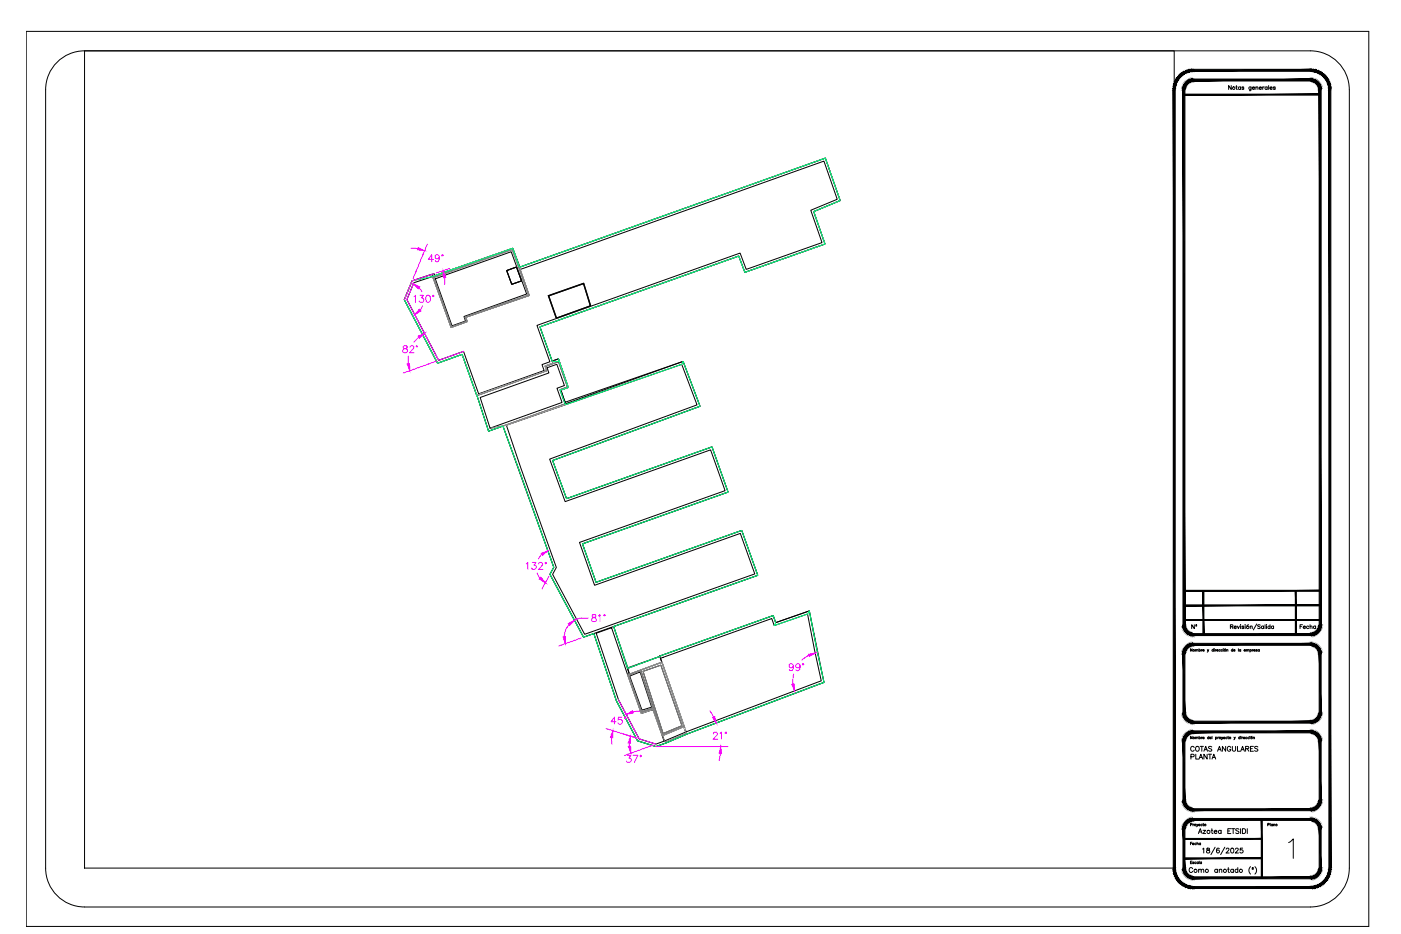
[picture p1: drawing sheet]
<svg xmlns="http://www.w3.org/2000/svg" width="914mm" height="610mm" viewBox="0 0 914 610" stroke-linecap="round" stroke-linejoin="round" font-family="sans-serif">
<defs><g id="words">
<text font-size="8.8" x="784" y="559">18/6/2025</text>
<g font-size="8.4" fill="#f0f">
<text x="279" y="172">49°</text>
<text x="269" y="199">130°</text>
<text x="262" y="231">82°</text>
<text x="343" y="373">132°</text>
<text x="385" y="407">81°</text>
<text x="514" y="439">99°</text>
<text x="398" y="474">45°</text>
<text x="465" y="484">21°</text>
<text x="408" y="499">37°</text>
</g>
<g font-size="6.6">
<text x="776" y="491">COTAS ANGULARES</text>
<text x="776" y="497">PLANTA</text>
<text x="781" y="545">Azotea ETSIDI</text>
</g>
<g font-size="6.2">
<text x="777" y="412">Nº</text>
<text x="848" y="412">Fecha</text>
</g>
<g font-size="4.4">
<text x="827" y="540">Plano</text>
<text x="776" y="552">Fecha</text>
</g>
</g></defs>
<!-- layer: 0 -->
<g fill="none" stroke="#000" stroke-width=".65">
<path d="M55 33h711v534h-711zM331 177l6-3 3 9-6 3zM269 183l14-4 1 1 51-18 4 12 200-71 9 28-17 7 7 21-52 19-4-11-130 46 9 24-5 2 1 3-46 16-9-27-16 6-22-41zM270 185l12-4 12 33 11-4-1-3 41-14-5-17 198-71 8 25-17 7 8 21-50 18-4-11-133 47 9 24-5 2 1 4-43 15-9-28-17 6-20-39zM283 181l52-19 10 31-41 14 1 3-11 4zM284 182l50-18 10 28-41 15 1 3-9 3zM358 193l23-8 5 15-23 8zM358 193l23-8 4 15-22 8zM360 236l4-2 7 19-5 2 3 8M311 258l46-16-1-3 8-3 6 17-5 1 4 10-50 17zM313 259l45-16-1-3 6-2 5 14-4 1 3 10-47 16zM331 278l114-40 10 26-96 36 10 27 95-33 9 26-95 34 10 28 95-34 10 27-111 39-21-39 2-5z"/>
<path d="M369 263h.1M369 263l77-27 11 29-96 36 9 24 95-33 10 29-95 34 9 25 95-34 11 30-114 40-22-41 2-5-33-92M388 414l14 43 14 27 12 3 21-8 89-34-10-46-22 7-1-4-74 26M389 413l10-3 20 56 7-3 7 21-5 2-11-4-13-25zM401 409l10 31M410 436l21-8 1 4-21 8zM418 437l14-5 14 42-14 6zM420 438l11-4 14 40-12 5zM431 428h.1M431 430l73-26 1 4 22-7 9 43-88 34zM410 441l8-4 8 25-7 3zM411 440h.1"/>
<path d="M411 441l7-2 7 23-6 2zM432 480l14-6 2 4-14 6z"/>
</g>
<!-- layer: CONTORNO -->
<path d="M269 183l13-4v2l53-19 4 12 200-71 9 28-17 7 7 21-52 19-4-11-130 46 8 23 4-2 7 19-5 2 3 9 77-28 11 29-96 36 9 24 95-33 10 29-95 34 9 25 95-34 11 30-94 33 9 27 95-34 1 4 22-7 10 46-89 34-21 8-12-3-14-27-14-43-7 2-22-41 2-5-33-92-9 3-8-23-9-27-16 6-22-41z" fill="none" stroke="#000" stroke-width=".65"/>
<!-- layer: C-TOPO -->
<g fill="none" stroke="#808080" stroke-width=".65">
<path d="M331 177l6-3 3 9-6 3zM339 174l200-71 9 28-17 7 7 21-52 19-4-11-130 46M269 183l-5 13 22 41 16-6 9 27 46-16-1-3 5-2v-1M282 181l53-19 10 31-41 14 1 3-11 4zM283 181l52-19 10 31-41 14 1 3-11 4zM283 181l51-18 11 29-42 15 1 3-9 3zM358 193l23-8 5 15-23 8zM358 193l23-8 4 15-22 8zM363 236l-7 3 1 3-46 16M364 234l7 19-5 2M364 235l7 18-5 1M369 264l-39 13-10 2 2 1"/>
<path d="M369 264l-41 14M420 438l11-4 14 40-12 5zM410 441l22-9 16 46-13 6h-1l-8-21-7 3zM410 441l22-9 15 43-1-1-14 6-6-17-7 2zM410 441l8-4 14 41-6-15-7 2zM410 441l8-4 10 29-2-4-7 3zM410 441l8-3 8 24-7 2z"/>
</g>
<path d="M282 181l53-19 10 31-41 14 1 3-11 4zM358 193l23-8 4 15-22 8zM362 236v1l-6 2 1 3-46 16M364 235l7 18-5 1M369 264l-39 13-6 2h1M410 441l22-9 15 44-1-2-14 6-6-17-7 2z" fill="none" stroke="#dcdcdc" stroke-width=".65"/>
<path d="M269 183l13-2 53-19 4 12 200-71 9 28-17 7 7 21-52 19-4-11-130 46 8 23h4v-2l7 19-5 2-1-1 4 10 76-26 1-2 11 29-96 36 9 24 95-33 10 29-95 34 9 25 95-34 11 30-94 33 9 27 22-8 73-26 1 4-1 2 22-7 1-2 10 46-89 34-21 8-12-3-14-27-14-43-7 2-22-41 2-5-33-92-9 3-8-23-9-27-16 6-22-41z" fill="none" stroke="#00ff7f" stroke-width=".65"/>
<!-- layer: Title Block -->
<g fill="none" stroke="#000" stroke-width=".65">
<path d="M17 20h876v585h-876zM37 41a25 25 0 0 1 18-8h800a25 25 0 0 1 26 26v508a25 25 0 0 1-26 25h-800a25 25 0 0 1-25-25v-508a25 25 0 0 1 7-18zM804 56v2l-2-2v2M807 57h.1M807 56v2h1M810 57a1 1 0 0 0-2 0 .8 .8 0 0 0 0 1 1 1 0 0 0 2 0M810 57v1M812 57h-1l1 1h-2M817 57l-1 2h-1M817 57a1 1 0 0 0-2 0 .8 .8 0 0 0 0 1 1 1 0 0 0 2 0M817 57h2a.8 .8 0 0 0-1 0 .8 .8 0 0 0-1 1 .8 .8 0 0 0 1 0h1M820 57h1v1"/>
<path d="M820 57v1M822 57h1a.8 .8 0 0 0-1 0 .8 .8 0 0 0 0 1h1M824 57v1M825 57h-1M827 57a.8 .8 0 0 0-1 0 .8 .8 0 0 0 0 1 .8 .8 0 0 0 1 0M827 57v1M828 56v2M829 57h1a.8 .8 0 0 0-1 0 .8 .8 0 0 0 0 1h1M832 57h-1l1 1h-1M803 409h2v-1h-2v2M804 409l1 1M805 409h2a.8 .8 0 0 0-1 0 .8 .8 0 0 0-1 0 .8 .8 0 0 0 1 1h1"/>
<path d="M808 409v1l1-1M810 408h.1M810 409v1M812 409h-1l1 1h-1M813 408h.1M813 409v1M815 408h-1M816 409h1v1M816 409v1M820 407l-2 4M823 408h-2l1 1v1h-1M825 409a1 1 0 0 0-2 0 .8 .8 0 0 0 0 1 1 1 0 0 0 2 0"/>
<path d="M825 409v1M826 408v2M827 408h.1M827 409v1M829 409a.8 .8 0 0 0-1 0 .8 .8 0 0 0 0 1 .8 .8 0 0 0 1 0M829 408v2M831 409a.8 .8 0 0 0-1 0 .8 .8 0 0 0 0 1 .8 .8 0 0 0 1 0M831 409v1M778 423v2l-1-2v2M780 424h1v1M780 424v1M781 424h1v1"/>
<path d="M783 424h1l-1 1M783 423v2M784 424v1M785 424h-1M785 424h1l-1 1h1M788 424v1l1-1M788 425v1M792 424h-1v1h1M792 423v2M792 423h.1M793 424v1M794 424h-1"/>
<path d="M794 424h1l-1 1h1M796 424v1M798 424h-1v1h1M798 423h.1M798 424v1M800 423l-1 1M801 424v1M805 424h-1v1h1M805 423v2M805 424h1l-1 1h1M808 423v2M810 424h-1v1h1"/>
<path d="M810 424v1M812 424h1l-1 1h1M813 424h1v1M813 424v1M814 424h1v1M816 424h1l-1 1M816 424v2M817 424v1M818 424h-1M818 424h1l-1 1h1M821 424h-1v1M822 424h-1v1h1"/>
<path d="M822 424v1M778 481v1l-1-1v1M780 481h1v1M780 481v1M781 481h1v1M783 481l1 1h-1M783 481v1M784 481v1M785 481l-1 1M785 482h1v-1l-1 1h1M789 481l-1 1h1M789 481v1"/>
<path d="M790 482h1l-1-1v1h1M791 481v1M793 481l1 1h-1M793 481v2M795 481v1M797 481l1 1v-1M798 482l-1 1M799 482v-1v1M801 481l-1 1h1M801 481h1M802 481v1M805 481l1 1v-1"/>
<path d="M806 482l-1 1M809 481l-1 1h1M809 481v1M810 481h.1M810 481v1M811 481v1M812 482v-1v1M814 481l-1 1h1M815 481l-1 1h1M816 481h.1M816 481v1M817 481h.1"/>
<path d="M818 481h1v1M818 481v1M777 538h1l-1-1v2M779 538v1M779 538h.1M785 537l1 2M841 550l3-2v12M777 563h1M778 562h-1v2h1M778 567a1.2 1.2 0 0 0-1-1 1.2 1.2 0 0 0-1 1 1.3 1.3 0 0 0 1 2 1.3 1.3 0 0 0 1 0M779 563h-1h1h-1M781 563h-1v1l1-1"/>
<path d="M782 563h-1l1 1v-1M782 563v1M782 568l2-1v2M782 567v2M783 562v2M784 568l1-1 1 2M784 563h-1l1 1v-1M784 563v1M795 568a1 1 0 0 0-2 0 1 1 0 0 0 0 1 1 1 0 0 0 2 0M795 567v2M796 568l1-1v2M796 567v2"/>
<path d="M801 567h1M802 566v3M805 568a1 1 0 0 0-1 0 1 1 0 0 0 0 1 1 1 0 0 0 1 0M805 567v2M808 568a1 1 0 0 0-2 0 1 1 0 0 0 0 1 1 1 0 0 0 2 0M808 566v3M816 566a3 3 0 0 0 0 4M817 567h1M819 566a3 3 0 0 1 0 4"/>
<circle cx="805" cy="58" r=".8"/>
<circle cx="814" cy="409" r=".8"/>
<circle cx="779" cy="424" r=".5"/>
<circle cx="800" cy="424" r=".5"/>
<circle cx="779" cy="482" r=".5"/>
<circle cx="796" cy="482" r=".5"/>
<circle cx="803" cy="482" r=".5"/>
<circle cx="817" cy="482" r=".5"/>
<circle cx="780" cy="568" r="1"/>
<circle cx="788" cy="568" r="1"/>
<circle cx="799" cy="568" r="1"/>
<circle cx="810" cy="568" r="1"/>
<circle cx="818" cy="567" r=".4"/>
</g>
<g fill="#000" stroke="#000" stroke-width=".65">
<path d="M766 59l1 508v-508zM766 59l1 508h-1z"/>
<path d="M772 59l1 349v-349zM772 59l1 349h-1z"/>
<path d="M778 52h1v1zM778 52v1h1zM778 52v1zM778 52v1zM777 52h1v1zM777 52v1h1zM776 52h1v1zM776 52l1 1zM776 53v-1l1 1zM776 53v1l1-1zM775 53h1v1zM775 53l1 1zM774 53h1l1 1zM774 53l1 1h1zM774 53l1 1h-1zM774 54l1 1v-1zM774 54l1 1-2-1zM773 54l1 1h1zM773 54l1 1h-1zM773 55l1 1v-1zM773 55l1 1h-1zM773 56h1zM773 56h1h-2zM772 56l2 1v-1zM772 56l2 1h-2zM772 57h1h1zM772 57h1l-1 1zM772 58h1v-1zM772 58h1l-1 1zM772 59h1v-1z"/>
<path d="M778 45h1v2zM778 45v2h1zM777 45h1v2zM777 45v2h1zM776 46l1-1v2zM776 46v1h1zM775 46h1v1zM775 46v1h1zM774 46h1v1zM774 46v1h1zM773 47l1-1v1zM773 47l1 1v-1zM772 47h1l1 1zM772 47l1 1h1zM771 48l1-1 1 1zM771 48l1 1 1-1zM770 48h1l1 1zM770 48l1 1h1zM770 49v-1l1 1zM770 49l1 1v-1zM770 49l1 1h-2zM769 50l1 1 1-1zM769 50l1 1h-2zM768 51h1h1zM768 51h1l-1 1zM768 52h1v-1zM768 52h1l-2 1zM767 53h1l1-1zM767 53h1h-1zM767 53l1 1v-1zM767 53l1 1h-2zM766 54l2 1v-1zM766 54l2 1h-2zM766 55l1 1 1-1zM766 55l1 1h-1zM766 56l1 1v-1zM766 56l1 1-1 1zM766 58h1v-1zM766 58h1l-1 1zM766 59h1v-1z"/>
<path d="M779 53h76v-1zM779 52h76l-76 1z"/>
<path d="M779 47h76v-2zM779 45h76l-76 2z"/>
<path d="M861 59l1-1v1zM861 58v1l1-1zM861 58l1-1v1zM861 57v1l1-1zM861 57l1-1v1zM861 57l1-1zM862 56l-1 1zM860 56l1 1 1-1zM861 55l1 1h-2zM860 56l1-1zM861 54v1l-1 1zM860 55v1l1-2zM860 54h1l-1 1zM860 55v-1zM860 53v1v1zM860 53l-1 1 1 1zM859 53h1l-1 1zM859 53v1zM859 53v1zM859 53l-1 1h1zM858 52l1 1-1 1zM858 52v1v1zM857 52h1v1zM857 52v1h1zM857 52v1zM857 52l-1 1h1zM856 52h1l-1 1zM856 52v1zM855 52h1v1zM855 52v1h1z"/>
<path d="M867 59l2-1v1zM867 58v1l2-1zM867 58l1-2 1 2zM867 57v1l1-2zM868 55v1l-1 1zM867 56v1l1-2zM868 54v1l-1 1zM867 55v1l1-2zM868 53v1l-1 1zM866 54l1 1 1-2zM867 53h1l-2 1zM866 53v1l1-1zM867 52v1h-1zM866 52v1l1-1zM866 51l1 1h-1zM865 51l1 1v-1zM865 50l1 1h-1zM864 51h1v-1zM865 49v1l-1 1zM865 49l-1 1v1zM864 48l1 1-1 1zM864 48l-1 1 1 1zM863 48h1l-1 1zM863 48l-1 1h1zM862 47l1 1-1 1zM862 47v1v1zM861 47h1v1zM861 47v1h1zM860 46l1 1v1zM860 46v1l1 1zM859 46h1v1zM859 46v1h1zM858 46h1v1zM858 46v1h1zM857 45l1 1v1zM857 45v2h1zM856 45h1v2zM856 45v2h1zM855 45h1v2zM855 45v2h1z"/>
<path d="M773 61v1l89-1zM773 62l89-1v1z"/>
<path d="M773 385v1l89-1zM773 386l89-1v1z"/>
<path d="M773 395h89zM773 395h89z"/>
<path d="M772 408h1l-1 1zM772 409l1-1zM772 409l1-1-1 1zM772 409h1v-1zM772 409h1l-1 1zM772 410h2l-1-1zM772 410h2l-1 1zM774 410l-1 1 1-1zM773 411l1-1-1 1zM774 410l-1 1h1zM773 411h1l-1 1zM774 411l-1 1 1-1zM773 412l1-1v1zM774 411v1h1zM774 412h1l-1 1zM775 412l-1 1 1-1zM775 412v1h-1zM775 412v1l1-1zM776 412v2l-1-1zM776 412v2v-1zM776 413v1zM776 413v1l1-1zM777 413v1h-1zM777 413v1v-1zM777 413l1 2-1-1zM777 413l1 2v-2zM778 413v2zM778 413v2v-1zM778 414l1 1h-1zM778 414l1 1v-1z"/>
<path d="M773 404v1l89-1zM773 405l89-1v1z"/>
<path d="M779 414v1l76-1zM779 415l76-1v1z"/>
<path d="M778 420h1v1zM778 420v1h1zM778 420v1zM778 420v1zM777 420h1v1zM777 420v1h1zM776 420h1v1zM776 420l1 2v-1zM776 421v-1l1 2zM776 421v1h1zM775 421h1v1zM775 421l1 1zM774 422l1-1 1 1zM774 422l1 1 1-1zM774 422l1 1-1-1zM774 422l1 1zM774 422l1 1h-2zM773 423l1 1 1-1zM773 423l1 1-1-1zM773 423l1 1zM773 423l1 1h-1zM773 424l1 1v-1zM773 424l1 1h-2zM772 425h2zM772 425h2h-2zM772 425l1 1 1-1zM772 425l1 1h-1zM772 426h1zM772 426h1l-1 1zM772 427h1v-1z"/>
<path d="M785 386v28h1zM785 386h1v28z"/>
<path d="M845 386v28h1zM845 386h1v28z"/>
<path d="M855 414l1 1h-1zM855 414l1 1v-1zM856 414l1 1h-1zM856 414l1 1-1-2zM856 413l1 1v1zM856 413l1 1v-1zM857 413l1 1h-1zM857 413l1 1v-1zM858 413l1 1h-1zM858 413l1 1-1-1zM858 413h1v1zM858 413h1v-1zM859 412l1 1h-1zM859 412l1 1-1-1zM859 412h1v1zM859 412h1zM860 412h1h-1zM860 411v1h1zM860 411h1v1zM860 411h1zM860 411h2h-1zM860 410v1h2zM860 410h2v1zM861 410h-1h2zM861 410l1-1v1zM861 409v1l1-1zM861 409h1zM861 408v1h1zM861 408h1v1zM861 408h1z"/>
<path d="M861 59v349h1zM861 59h1v349z"/>
<path d="M772 427l1 38v-38zM772 427l1 38h-1z"/>
<path d="M779 421h76v-1zM779 420h76l-76 1z"/>
<path d="M861 427l1-1v1zM861 426v1l1-1zM861 426l1-1v1zM861 426l1-1zM861 426l1-1zM861 425v1l1-1zM862 424v1h-1zM860 425h1l1-1zM861 423l1 1-2 1zM860 424v1l1-2zM861 423l-1 1zM860 424l1-1zM860 422l1 1-1 1zM860 423v1v-2zM860 422v1zM860 422l-1 1h1zM859 421l1 1-1 1zM859 421v1v1zM859 421v1zM859 421l-1 1h1zM858 420l1 1-1 1zM858 420v2zM857 420h1v2zM857 420v1l1 1zM857 420v1zM857 420l-1 1h1zM856 420h1l-1 1zM856 420v1zM855 420h1v1zM855 420v1h1z"/>
<path d="M772 465h1l-1 1zM772 466h1v-1zM772 466h1h-1zM772 466h1zM772 466h1l-1 1zM772 467h2l-1-1zM772 467h2l-1 1zM774 467l-1 1 1-1zM773 468l1-1-1 1zM774 467l-1 1h1zM773 468h1l-1 1zM774 468l-1 1 1-1zM773 469l1-1v2zM774 468v2l1-1zM774 470l1-1-1 1zM775 469l-1 1 1-1zM775 469v2l-1-1zM775 469v2l1-1zM776 470v1h-1zM776 470v1v-1zM776 470v1zM776 470v1l1-1zM777 470v2l-1-1zM777 470v2v-2zM777 470l1 2h-1zM777 470l1 2v-1zM778 471v1zM778 471v1v-1zM778 471l1 1h-1zM778 471l1 1v-1z"/>
<path d="M778 477h1v1zM778 477v1h1zM778 477v1zM778 477v1zM777 477h1v1zM777 477v2l1-1zM776 478l1-1v2zM776 478l1 1zM776 478l1 1zM776 478v1h1zM775 478h1v1zM775 478l1 1zM774 479l1-1 1 1zM774 479l1 1 1-1zM774 479l1 1-1-1zM774 479l1 1zM774 479l1 1h-2zM773 480l1 1 1-1zM773 480l1 1h-1zM773 481h1zM773 481h1h-1zM773 481l1 1v-1zM773 481l1 1h-2zM772 482h2zM772 482h2l-2 1zM772 483h1l1-1zM772 483h1h-1zM772 483h1zM772 483h1l-1 1zM772 484h1v-1z"/>
<path d="M779 471v1l76-1zM779 472l76-1v1z"/>
<path d="M779 478h76v-1zM779 477h76l-76 1z"/>
<path d="M855 471l1 1h-1zM855 471l1 1v-1zM856 471l1 1h-1zM856 471l1 1-1-1zM856 471l1 1zM856 471l1 1v-2zM857 470l1 1-1 1zM857 470l1 1v-1zM858 470l1 1h-1zM858 470l1 1-1-1zM858 470l1 1zM858 470l1 1v-1zM859 470h1l-1 1zM859 470h1l-1-1zM859 469l1 1zM859 469l1 1v-1zM860 469h1l-1 1zM860 468v1h1zM860 468h1v1zM860 468h1zM860 468h2h-1zM860 467v1h2zM860 467h2v1zM861 467h-1h2zM861 467l1-1v1zM861 466v1l1-1zM861 466h1zM861 466h1zM861 466l1-1v1zM861 465v1l1-1z"/>
<path d="M861 427v38h1zM861 427h1v38z"/>
<path d="M772 484l1 38v-38zM772 484l1 38h-1z"/>
<path d="M861 484l1-1v1zM861 483v1l1-1zM861 483h1zM861 483h1zM861 483l1-1v1zM861 482v1l1-1zM862 481v1h-1zM860 482h1l1-1zM861 481h1l-2 1zM860 481v1l1-1zM861 480v1h-1zM860 481l1-1zM860 479l1 1-1 1zM860 480v1v-2zM860 479v1zM860 479l-1 1h1zM859 478l1 1-1 1zM859 478v1v1zM859 478v1zM859 478l-1 1h1zM858 478h1l-1 1zM858 478v1zM857 477l1 1v1zM857 477v2h1zM857 477v2zM857 477l-1 1 1 1zM856 477h1l-1 1zM856 477v1zM855 477h1v1zM855 477v1h1z"/>
<path d="M772 522h1l-1 1zM772 523h1v-1zM772 523h1l-1 1zM772 524l1-1zM772 524l1-1-1 1zM772 524h2l-1-1zM772 524h2l-1 1zM774 524l-1 1 1-1zM773 525l1-1-1 2zM774 524l-1 2 1-1zM773 526l1-1-1 1zM774 525l-1 1 1-1zM773 526l1-1v2zM774 525v2l1-1zM774 527l1-1-1 1zM775 526l-1 1 1-1zM775 526v2l-1-1zM775 526v2l1-1zM776 527v1h-1zM776 527v1v-1zM776 527v2v-1zM776 527v2l1-2zM777 527v2h-1zM777 527v2v-1zM777 528l1 1h-1zM777 528l1 1v-1zM778 528v1zM778 528v1v-1zM778 528l1 1h-1zM778 528l1 1v-1z"/>
<path d="M779 528v1l76-1zM779 529l76-1v1z"/>
<path d="M778 534h1v1zM778 534v1h1zM778 534v1zM778 534v2v-1zM777 535l1-1v2zM777 535v1h1zM776 535h1v1zM776 535l1 1zM776 535l1 1zM776 535v1h1zM775 536l1-1v1zM775 536l1 1v-1zM774 536h1l1 1zM774 536l1 1h1zM774 536l1 1h-1zM774 537h1zM774 537h1h-2zM773 537l1 1 1-1zM773 537l1 1h-1zM773 538h1zM773 538h1h-1zM773 538l1 1v-1zM773 538l1 1h-2zM772 539h2zM772 539h2l-2 1zM772 540h1l1-1zM772 540h1h-1zM772 540l1 1v-1zM772 540l1 1h-1zM772 541h1z"/>
<path d="M855 528l1 1h-1zM855 528l1 1v-1zM856 528l1 1h-1zM856 528l1 1-1-1zM856 528l1 1zM856 528l1 1v-1zM857 528l1 1h-1zM857 528l1 1v-2zM858 527l1 1-1 1zM858 527l1 1-1-1zM858 527l1 1zM858 527l1 1v-1zM859 527h1l-1 1zM859 527h1l-1-1zM859 526l1 1zM859 526l1 1v-1zM860 526h1l-1 1zM860 525v1h1zM860 525l1 1zM860 525l1 1zM860 525h2l-1 1zM860 524v1h2zM860 524h2v1zM861 524h-1h2zM861 524h1zM861 523v1h1zM861 523h1v1zM861 523h1zM861 523l1-1v1zM861 522v1l1-1z"/>
<path d="M779 535h76v-1zM779 534h76l-76 1z"/>
<path d="M861 484v38h1zM861 484h1v38z"/>
<path d="M773 560v1l51-1zM773 561l51-1v1z"/>
<path d="M773 547v1l51-1zM773 548l51-1v1z"/>
<path d="M772 541l1 26v-26zM772 541l1 26h-1z"/>
<path d="M861 541l1-1v1zM861 541l1-1zM861 541l1-1zM861 540v1l1-1zM861 540l1-1v1zM861 539v1l1-1zM862 538v1h-1zM860 539h1l1-1zM861 538h1l-2 1zM860 538v1l1-1zM861 537v1h-1zM860 538l1-1zM860 537h1l-1 1zM860 537v1v-1zM860 536v1zM860 536l-1 1h1zM859 536h1l-1 1zM859 536v1zM859 535v1v1zM859 535l-1 1 1 1zM858 535h1l-1 1zM858 535v1zM857 535h1v1zM857 535v1h1zM857 534v1v1zM857 534l-1 2h1zM856 534h1l-1 2zM856 534v1v1zM855 534h1v1zM855 534v1h1z"/>
<path d="M766 567h1l-1 1zM766 568h1v-1zM766 568h1l-1 1zM767 568l-1 1 1-1zM766 569l1-1-1 2zM767 568l-1 2 1-1zM766 570l1-1-1 2zM767 569l-1 2 2-1zM766 571l2-1-1 2zM768 570l-1 2 1-1zM767 572l1-1-1 2zM768 571l-1 2 1-1zM767 573l1-1v2zM768 572v2l1-1zM768 574l1-1-1 1zM769 573l-1 1h1zM768 574h1v1zM769 574v1l1-1zM769 575l1-1v2zM770 574v2l1-1zM770 576l1-1-1 2zM771 575l-1 2 1-1zM771 576v1h-1zM771 576v1l1-1zM772 576v2l-1-1zM772 576v2l1-1zM773 577v1h-1zM773 577v1l1-1zM774 577v2l-1-1zM774 577v2v-1zM774 578l1 1h-1zM774 578l1 1v-1zM775 578l1 2-1-1zM775 578l1 2v-2zM776 578l1 2h-1zM776 578l1 2v-2zM777 578l1 2h-1zM777 578l1 2v-1zM778 579l1 1h-1zM778 579l1 1v-1z"/>
<path d="M772 567h1h-1zM772 567h1zM772 567h1l-1 1zM772 568h1v-1zM772 568h1l-1 1zM772 569l2-1h-1zM772 569l2-1-1 1zM774 568l-1 1h1zM773 569h1l-1 1zM774 569l-1 1 1-1zM773 570l1-1-1 2zM774 569l-1 2 1-1zM773 571l1-1v1zM774 570v1l1-1zM774 571l1-1-1 2zM775 570l-1 2 1-1zM775 571v1h-1zM775 571v1l1-1zM776 571v2l-1-1zM776 571v2v-1zM776 572v1zM776 572v1l1-1zM777 572v1h-1zM777 572v1v-1zM777 572l1 1h-1zM777 572l1 1v-1zM778 572v2v-1zM778 572v2v-2zM778 572l1 2h-1zM778 572l1 2v-2z"/>
<path d="M779 579v1l76-1zM779 580l76-1v1z"/>
<path d="M779 572v2l76-2zM779 574l76-2v2z"/>
<path d="M823 535v38h1zM823 535h1v38z"/>
<path d="M855 579l1 1h-1zM855 579l1 1v-1zM856 579l1 1h-1zM856 579l1 1v-2zM857 578l1 2h-1zM857 578l1 2v-2zM858 578l1 1-1 1zM858 578l1 1v-1zM859 578l1 1h-1zM859 578l1 1v-1zM860 578h1l-1 1zM860 578h1v-1zM861 577l1 1h-1zM861 577l1 1v-1zM862 577h1l-1 1zM862 577h1l-1-1zM862 576l2 1h-1zM862 576l2 1-1-1zM863 576h2l-1 1zM863 576h2l-1-1zM864 575h1v1zM864 574v1h1zM864 574h2l-1 1zM865 574h-1h2zM865 574h2h-1zM866 573l-1 1h2zM866 573h1v1zM866 572v1h1zM866 572h2l-1 1zM866 571v1h2zM866 571h2v1zM867 570l-1 1h2zM867 570h1v1zM867 569v1h1zM867 569h1v1zM867 568v1h1zM867 568h2l-1 1zM867 568h2zM867 568l2-1v1zM867 567v1l2-1z"/>
<path d="M855 572l1 2h-1zM855 572l1 2v-2zM856 572l1 1-1 1zM856 572l1 1-1-1zM856 572l1 1zM856 572l1 1v-1zM857 572l1 1h-1zM857 572l1 1v-1zM858 572l1 1h-1zM858 572l1 1-1-1zM858 572h1v1zM858 572h1v-1zM859 571l1 1h-1zM859 571l1 1-1-1zM859 571h1v1zM859 571h1v-1zM860 570l1 1h-1zM860 570l1 1zM860 570h1v1zM860 569v1h1zM860 569h2l-1 1zM860 569h2zM860 569h2zM861 568l-1 1h2zM861 568h1v1zM861 568h1zM861 568l1-1v1zM861 567v1l1-1zM861 567h1zM861 567h1z"/>
<path d="M861 541v26h1zM861 541h1v26z"/>
<path d="M867 59v508h2zM867 59h2v508z"/>
</g>
<!-- layer: COTAS -->
<g fill="none" stroke="#f0f" stroke-width=".65">
<path d="M279 159l-9 23M268 162h5M283 179l-14 4-5 13M294 175l-9 3M270 185l-4 11 20 39 17-6M274 188l1 2M276 200l-2 2M290 181v5M267 232l-1 5M273 220l-3 3M285 236l-22 7M351 374l1 3"/>
<path d="M354 362l-3 3M358 376l-4 8M371 408l-2 4-1 4M379 403l-4 2M379 403h5M379 416l-14 6M528 428l-5 3M404 457l13 25 11 4M518 440v6M396 476l20 6-9-3M418 464l-5 1M463 464l3 4"/>
<path d="M399 481l1 5M411 485v2M427 486l-19 7M428 487h47M470 492l-1 4"/>
</g>
<g fill="#f0f" stroke="#f0f" stroke-width=".65">
<path d="M470 487l1 5h-2z"/>
<path d="M465 468h1l2 4z"/>
<path d="M412 480v5h-2z"/>
<path d="M410 487h2v5z"/>
<path d="M528 427l4-1-4 2z"/>
<path d="M517 447l1-1 1 5z"/>
<path d="M409 466l4-2v1z"/>
<path d="M400 477v5l-2-1z"/>
<path d="M371 407l4-2-3 3z"/>
<path d="M368 416l1-1v5z"/>
<path d="M353 361l5-2-4 3z"/>
<path d="M353 377l3 3-4-2z"/>
<path d="M273 219l4-1-3 3z"/>
<path d="M266 238l1-1 1 5z"/>
<path d="M274 202l1 1-4 2z"/>
<path d="M270 185l4 2-1 2z"/>
<path d="M289 177l2 4h-2z"/>
<path d="M273 162l4 2-4-1z"/>
</g>
<use href="#words"/>
</svg>
